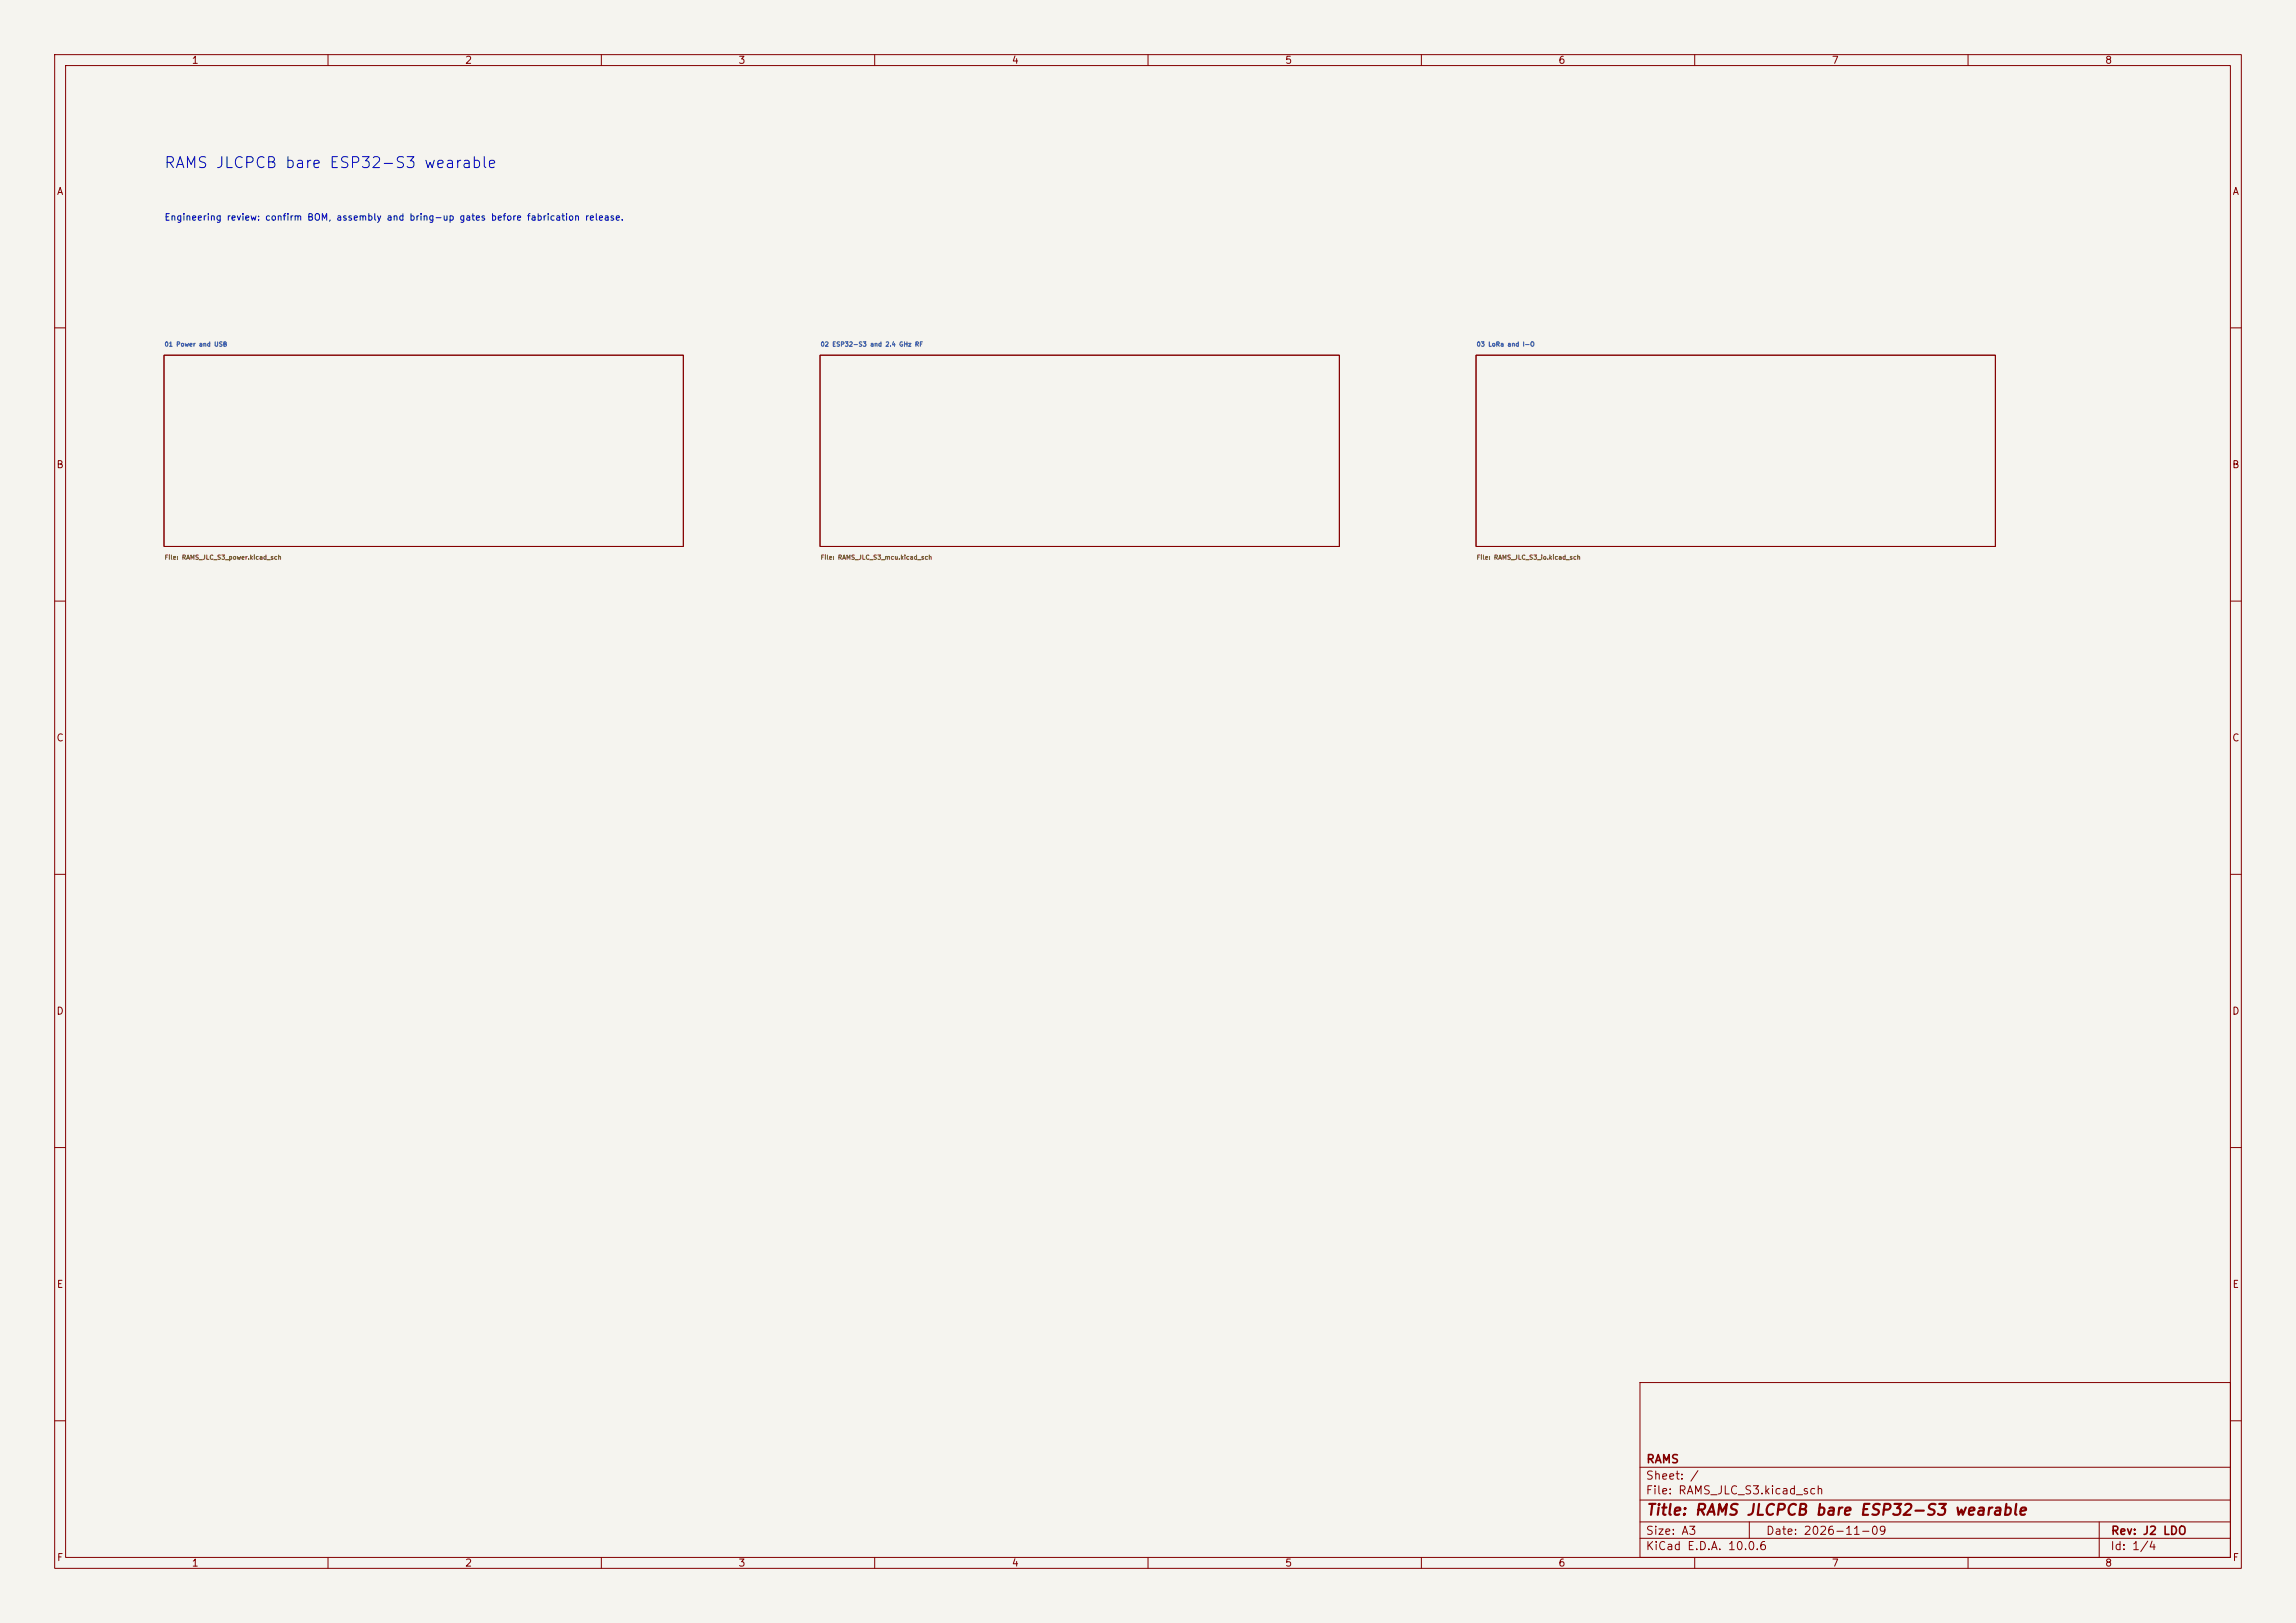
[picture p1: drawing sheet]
<svg xmlns="http://www.w3.org/2000/svg" width="420mm" height="297mm" viewBox="0 0 420 297" stroke-linecap="round" stroke-linejoin="round" font-family="sans-serif">
<defs><g id="words">
<text font-size="2" fill="#0000c2" x="29.9" y="31.3">RAMS JLCPCB bare ESP32-S3 wearable</text>
<text font-size="2" fill="#840000" x="301" y="277.8">Title: RAMS JLCPCB bare ESP32-S3 wearable</text>
<g font-size="1.5" fill="#840000">
<text x="301" y="268.1">RAMS</text>
<text x="300.9" y="273.8">File: RAMS_JLC_S3.kicad_sch</text>
<text x="300.9" y="271.1">Sheet: /</text>
<text x="300.9" y="281.2">Size: A3</text>
<text x="322.9" y="281.2">Date: 2026-11-09</text>
<text x="386" y="281.2">Rev: J2 LDO</text>
<text x="300.9" y="284">KiCad E.D.A. 10.0.6</text>
<text x="385.9" y="284">Id: 1/4</text>
</g>
<g font-size="1.3" fill="#840000">
<text x="35" y="12">1</text>
<text x="85" y="12">2</text>
<text x="135" y="12">3</text>
<text x="185" y="12">4</text>
<text x="235" y="12">5</text>
<text x="285" y="12">6</text>
<text x="335" y="12">7</text>
<text x="385" y="12">8</text>
<text x="10.3" y="36">A</text>
<text x="408.3" y="36">A</text>
<text x="10.2" y="86">B</text>
<text x="408.2" y="86">B</text>
<text x="10.2" y="136">C</text>
<text x="408.2" y="136">C</text>
<text x="10.2" y="186">D</text>
<text x="408.2" y="186">D</text>
<text x="10.3" y="236">E</text>
<text x="408.3" y="236">E</text>
<text x="10.3" y="286">F</text>
<text x="35" y="287">1</text>
<text x="85" y="287">2</text>
<text x="135" y="287">3</text>
<text x="185" y="287">4</text>
<text x="235" y="287">5</text>
<text x="285" y="287">6</text>
<text x="335" y="287">7</text>
<text x="385" y="287">8</text>
<text x="408.3" y="286">F</text>
</g>
<text font-size="1.2" fill="#0000c2" x="30" y="40.7">Engineering review: confirm BOM, assembly and bring-up gates before fabrication release.</text>
<g font-size=".8" fill="#006464">
<text x="30" y="63.6">01 Power and USB</text>
<text x="150" y="63.6">02 ESP32-S3 and 2.4 GHz RF</text>
<text x="270" y="63.6">03 LoRa and I-O</text>
</g>
<g font-size=".8" fill="#725600">
<text x="30" y="102.6">File: RAMS_JLC_S3_power.kicad_sch</text>
<text x="150" y="102.6">File: RAMS_JLC_S3_mcu.kicad_sch</text>
<text x="270" y="102.6">File: RAMS_JLC_S3_io.kicad_sch</text>
</g>
</g></defs>
<path d="M0 0h420v297h-420z" fill="#f5f4ef" stroke="#f5f4ef" stroke-width=".18"/>
<g fill="none" stroke="#840000" stroke-width=".18">
<path d="M10 10h400v277h-400zM12 12h396v273h-396zM60 10v2M110 10v2M160 10v2M210 10v2M260 10v2M310 10v2M360 10v2M10 60h2M30 65h95v35h-95zM150 65h95v35h-95z"/>
<path d="M270 65h95v35h-95zM408 60h2M10 110h2M408 110h2M10 160h2M408 160h2M10 210h2M408 210h2M300 253h108v32h-108zM10 260h2M300 278.5h108M300 274.5h108"/>
<path d="M300 268.5h108M320 278.5v3M384 278.5v6.5M408 260h2M60 285v2M110 285v2M160 285v2M210 285v2M260 285v2M300 281.5h108M310 285v2M360 285v2"/>
</g>
<use href="#words"/>
</svg>
